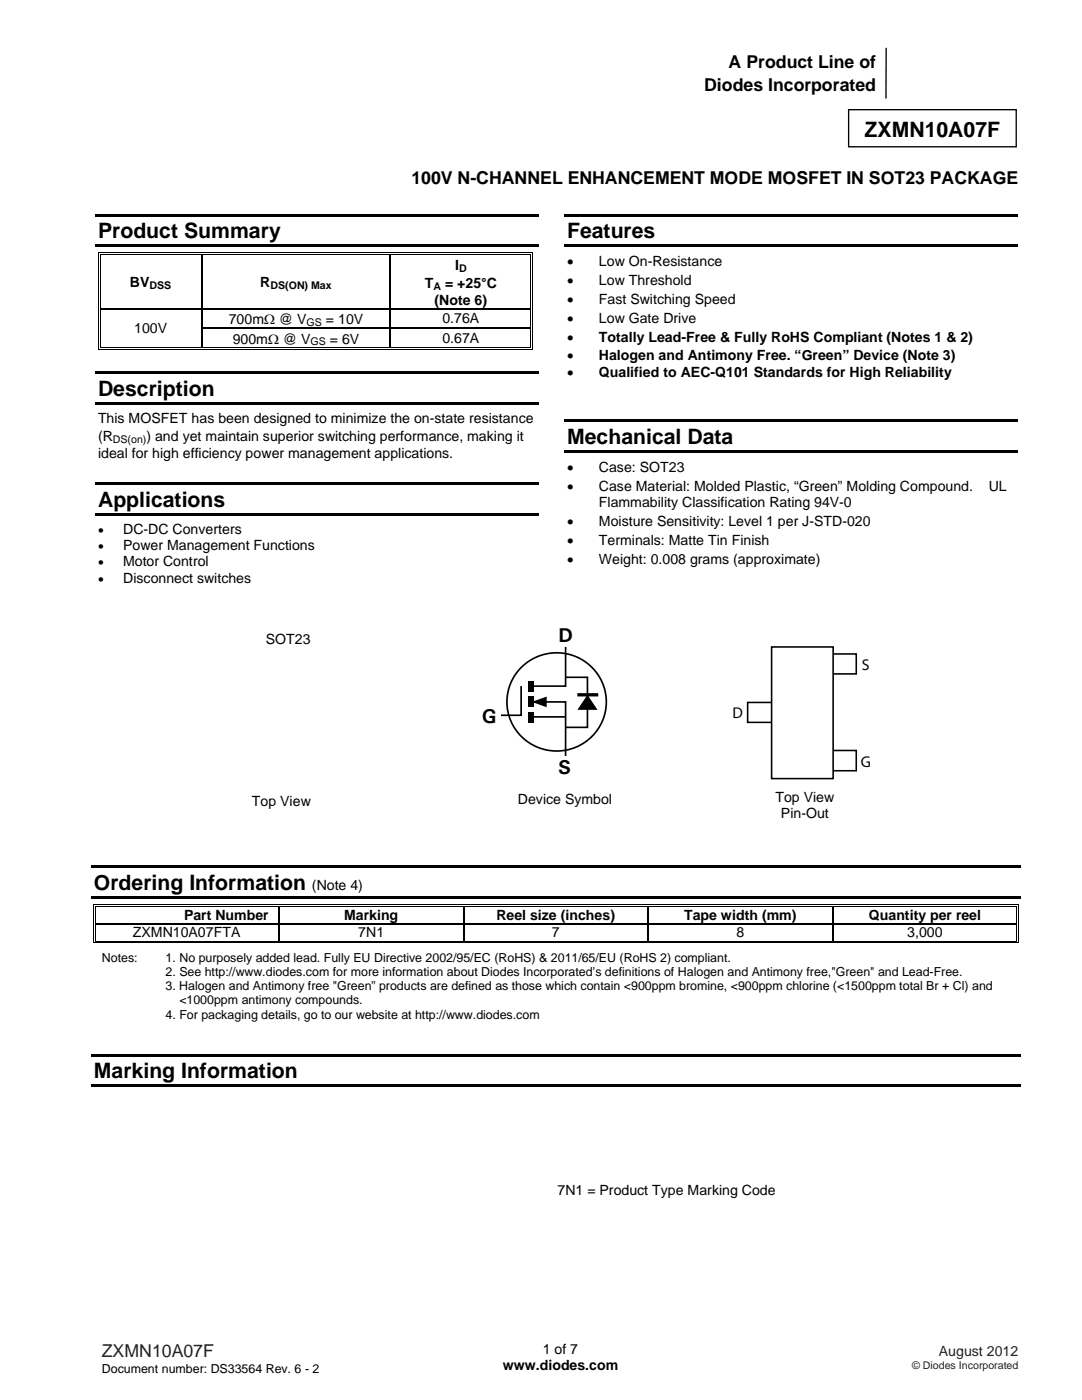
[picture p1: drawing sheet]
<svg xmlns="http://www.w3.org/2000/svg" width="216mm" height="279mm" viewBox="0 0 216 279" stroke-linecap="round" stroke-linejoin="round" font-family="sans-serif">
<defs><g id="words">
<g font-size="4.2">
<text x="172.5" y="27.2">ZXMN10A07F</text>
<text x="19.6" y="47.5">Product Summary</text>
<text x="113.2" y="47.5">Features</text>
<text x="19.6" y="79">Description</text>
<text x="113.2" y="88.6">Mechanical Data</text>
<text x="19.6" y="101.1">Applications</text>
<text x="18.7" y="177.6">Ordering Information</text>
<text x="18.7" y="215.2">Marking Information</text>
</g>
<g font-size="4">
<text x="111.5" y="128.2">D</text>
<text x="96.1" y="144.2">G</text>
<text x="111.4" y="154.5">S</text>
</g>
<g font-size="3.5">
<text x="145.4" y="13.6">A Product Line of</text>
<text x="140.5" y="18.1">Diodes Incorporated</text>
<text x="82.1" y="36.8">100V N-CHANNEL ENHANCEMENT MODE MOSFET IN SOT23 PACKAGE</text>
</g>
<text font-size="3.5" fill="#231f20" x="20.3" y="270.9">ZXMN10A07F</text>
<g font-size="3.1">
<text x="172" y="133.7">S</text>
<text x="146.2" y="143.2">D</text>
<text x="171.8" y="153">G</text>
</g>
<g font-size="2.8">
<text x="90.8" y="53.8">I</text>
<text x="113.2" y="53.1">•</text>
<text x="119.5" y="53.1">Low On-Resistance</text>
<text x="25.9" y="57.3">BV</text>
<text x="51.9" y="57.3">R</text>
<text x="84.8" y="57.5">T</text>
<text x="88.8" y="57.5">= +25°C</text>
<text x="113.2" y="56.9">•</text>
<text x="119.5" y="56.9">Low Threshold</text>
<text x="45.7" y="64.7">700mΩ @ V</text>
<text x="65" y="64.7">= 10V</text>
<text x="86.7" y="60.8">(Note 6)</text>
<text x="88.3" y="64.5">0.76A</text>
<text x="113.2" y="60.7">•</text>
<text x="113.2" y="64.5">•</text>
<text x="119.5" y="60.7">Fast Switching Speed</text>
<text x="119.5" y="64.5">Low Gate Drive</text>
<text x="26.8" y="66.5">100V</text>
<text x="46.4" y="68.6">900mΩ @ V</text>
<text x="65.8" y="68.6">= 6V</text>
<text x="88.3" y="68.4">0.67A</text>
<text x="113.2" y="68.3">•</text>
<text x="113.2" y="71.8">•</text>
<text x="119.5" y="68.3">Totally Lead-Free &amp; Fully RoHS Compliant (Notes 1 &amp; 2)</text>
<text x="119.5" y="71.8">Halogen and Antimony Free. “Green” Device (Note 3)</text>
<text x="113.2" y="75.2">•</text>
<text x="119.5" y="75.2">Qualified to AEC-Q101 Standards for High Reliability</text>
<text x="19.6" y="84.4">This MOSFET has been designed to minimize the on-state resistance</text>
<text x="19.6" y="88">(R</text>
<text x="29.2" y="88">) and yet maintain superior switching performance, making it</text>
<text x="19.6" y="91.3">ideal for high efficiency power management applications.</text>
<text x="113.2" y="94.2">•</text>
<text x="119.5" y="94.2">Case: SOT23</text>
<text x="113.2" y="98">•</text>
<text x="119.5" y="101.2">Flammability Classification Rating 94V-0</text>
<text x="119.5" y="98">Case Material: Molded Plastic, “Green” Molding Compound.</text>
<text x="197.3" y="98">UL</text>
<text x="24.6" y="106.6">DC-DC Converters</text>
<text x="113.2" y="105">•</text>
<text x="119.5" y="105">Moisture Sensitivity: Level 1 per J-STD-020</text>
<text x="24.6" y="109.8">Power Management Functions</text>
<text x="24.6" y="113">Motor Control</text>
<text x="113.2" y="108.8">•</text>
<text x="113.2" y="112.6">•</text>
<text x="119.5" y="108.8">Terminals: Matte Tin Finish</text>
<text x="119.5" y="112.6">Weight: 0.008 grams (approximate)</text>
<text x="24.6" y="116.3">Disconnect switches</text>
<text x="53" y="128.5">SOT23</text>
<text x="50.3" y="160.9">Top View</text>
<text x="103.3" y="160.4">Device Symbol</text>
<text x="154.7" y="160.1">Top View</text>
<text x="155.8" y="163.3">Pin-Out</text>
<text x="62.3" y="177.6">(Note 4)</text>
<text x="36.7" y="183.6">Part Number</text>
<text x="68.7" y="183.6">Marking</text>
<text x="99.1" y="183.6">Reel size (inches)</text>
<text x="136.5" y="183.6">Tape width (mm)</text>
<text x="173.4" y="183.6">Quantity per reel</text>
<text x="26.5" y="187">ZXMN10A07FTA</text>
<text x="71.5" y="187">7N1</text>
<text x="110.1" y="187">7</text>
<text x="147" y="187">8</text>
<text x="181" y="187">3,000</text>
<text x="111.3" y="238.5">7N1 = Product Type Marking Code</text>
<text x="100.3" y="273.5">www.diodes.com</text>
<text x="108.3" y="270.2">1 of 7</text>
</g>
<text font-size="2.8" fill="#231f20" x="187.3" y="270.6">August 2012</text>
<g font-size="2.5">
<text x="19.6" y="106.6">•</text>
<text x="19.6" y="109.8">•</text>
<text x="19.6" y="113">•</text>
<text x="19.6" y="116.3">•</text>
<text x="20.3" y="191.9">Notes:</text>
<text x="33" y="191.9">1. No purposely added lead. Fully EU Directive 2002/95/EC (RoHS) &amp; 2011/65/EU (RoHS 2) compliant.</text>
<text x="33" y="197.6">3. Halogen and Antimony free &quot;Green” products are defined as those which contain &lt;900ppm bromine, &lt;900ppm chlorine (&lt;1500ppm total Br + Cl) and</text>
<text x="33" y="194.8">2. See http://www.diodes.com for more information about Diodes Incorporated’s definitions of Halogen and Antimony free,&quot;Green&quot; and Lead-Free.</text>
<text x="33" y="203.3">4. For packaging details, go to our website at http://www.diodes.com</text>
<text x="35.8" y="200.4">&lt;1000ppm antimony compounds.</text>
<text x="20.3" y="274">Document number: DS33564 Rev. 6 - 2</text>
</g>
<g font-size="2.1">
<text x="29.8" y="57.6">DSS</text>
<text x="54" y="57.6">DS(ON) Max</text>
<text x="86.5" y="57.8">A</text>
<text x="91.6" y="54.2">D</text>
<text x="61.2" y="65">GS</text>
<text x="62" y="68.9">GS</text>
<text x="22.5" y="88.3">DS(on)</text>
</g>
<text font-size="2.1" fill="#231f20" x="182" y="273.2">© Diodes Incorporated</text>
</g></defs>
<path d="M169.3 21.9h33.5v7.4h-33.5z" fill="none" stroke="#000" stroke-width=".26"/>
<g fill="#fff">
<path d="M174 9.8h5.3v5.9h-5.3z"/>
<path d="M174.2 11.1h4.3v5.8h-4.3z"/>
<path d="M178.1 18.8h23.6v2h-23.6z"/>
</g>
<path d="M176.8 9.6v10" fill="none" stroke="#000" stroke-width=".26"/>
<g fill="#000">
<path d="M19 42.7h88.6v.5h-88.6zM19 48.8h88.6v.5h-88.6zM19.6 50.4h.1v.5h-.1zM19.6 50.4h.5v.1h-.5zM19.9 50.7h.2v.2h-.2zM40.2 50.9h.2zM40.2 50.4h.5v.1h-.5zM40.2 50.7h.5v.2h-.5zM77.7 50.9h.3zM77.7 50.4h.5v.1h-.5zM77.7 50.7h.5v.2h-.5zM105.8 50.4h.5v.1h-.5z"/>
<path d="M105.8 50.7h.2v.2h-.2zM106.2 50.4h.1v.5h-.1zM112.6 42.7h90.5v.5h-90.5zM112.6 48.8h90.5v.5h-90.5zM19 74.1h88.6v.5h-88.6zM19.6 61.4h.1v.3h-.1zM19.6 65.4h.1v.2h-.1zM19.6 69.6h.5v.2h-.5zM19.9 61.4h.2v.3h-.2zM19.9 65.4h.2v.2h-.2zM19.9 69.3h.2v.2h-.2zM40.2 61.4h.2v.3h-.2z"/>
<path d="M40.2 65.4h.2v.2h-.2zM40.2 69.3h.5v.2h-.5zM77.7 61.4h.3v.3h-.3zM77.7 65.4h.3v.2h-.3zM77.7 69.3h.5v.2h-.5zM105.8 61.4h.2v.3h-.2zM105.8 65.4h.2v.2h-.2zM105.8 69.6h.5v.2h-.5zM105.8 69.3h.2v.2h-.2zM106.2 61.4h.1v.3h-.1zM106.2 65.4h.1v.2h-.1zM106.2 69.3h.1v.5h-.1z"/>
<path d="M19 80.2h88.6v.6h-88.6zM19 96.2h88.6v.6h-88.6zM112.6 83.7h90.5v.6h-90.5zM112.6 89.8h90.5v.6h-90.5zM19 102.4h88.6v.5h-88.6zM105.5 135.9h1v2.1h-1zM105.5 142.1h1v2h-1zM105.5 139h1v2.1h-1zM18.2 172.7h185.5v.6h-185.5zM18.2 178.8h185.5v.6h-185.5zM18.6 180.4h.2v.6h-.2zM18.6 180.4h.5v.2h-.5z"/>
<path d="M18.6 184.2h.2v.3h-.2zM18.6 188.1h.5v.1h-.5zM18.9 180.8h.2v.2h-.2zM18.9 180.8h.2v.1h-.2zM18.9 184.2h.2v.3h-.2zM18.9 187.7h.2v.2h-.2zM55.6 180.9l.2 .1zM55.6 180.4h.5v.2h-.5zM55.6 180.8h.5v.1h-.5zM55.6 184.2h.2v.3h-.2zM55.6 187.7h.5v.2h-.5zM92.4 180.9l.2 .1z"/>
<path d="M92.4 180.4h.5v.2h-.5zM92.4 180.8h.5v.1h-.5zM92.4 184.2h.2v.3h-.2zM92.4 187.7h.5v.2h-.5zM129.2 180.9l.3 .1zM129.2 180.4h.5v.2h-.5zM129.2 180.8h.5v.1h-.5zM129.2 184.2h.3v.3h-.3zM129.2 187.7h.5v.2h-.5zM166.1 180.9l.2 .1zM166.1 180.4h.5v.2h-.5zM166.1 180.8h.5v.1h-.5z"/>
<path d="M166.1 184.2h.2v.3h-.2zM166.1 187.7h.5v.2h-.5zM202.8 180.4h.5v.2h-.5zM202.8 180.8h.1v.2h-.1zM202.8 180.8h.1v.1h-.1zM202.8 184.2h.1v.3h-.1zM202.8 188.1h.5v.1h-.5zM202.8 187.7h.1v.2h-.1zM203.1 180.4h.2v.6h-.2zM203.1 184.2h.2v.3h-.2zM203.1 187.7h.2v.5h-.2zM18.2 210.3h185.5v.6h-185.5z"/>
<path d="M18.2 216.4h185.5v.6h-185.5z"/>
</g>
<g fill="none" stroke="#000" stroke-width=".2">
<path d="M19.7 50.9v10.5M20 50.9v10.5M20.1 50.5h20.1M20.1 50.8h20.1M40.7 50.5h37M40.7 50.8h37M78.2 50.5h27.6M78.2 50.8h27.6M105.9 50.9v10.5M106.3 50.9v10.5M19.7 61.7v3.7M19.7 65.6v4.2"/>
<path d="M20 61.7v3.7M20 65.6v3.7M20.1 69.7h85.7M20.1 69.4h20.1M40.7 69.4h37M78.2 69.4h27.6M105.9 61.7v3.7M105.9 65.6v3.7M106.3 61.7v3.7M106.3 65.6v3.7M18.7 181v3.2M18.7 184.5v3.7"/>
<path d="M19 181v3.2M19 184.5v3.2M19.1 180.5h36.5M19.1 180.8h36.5M19.1 188.2h183.7M19.1 187.8h36.5M56.1 180.5h36.3M56.1 180.8h36.3M56.1 187.8h36.3M92.9 180.5h36.3M92.9 180.8h36.3M92.9 187.8h36.3"/>
<path d="M129.7 180.5h36.4M129.7 180.8h36.4M129.7 187.8h36.4M166.6 180.5h36.2M166.6 180.8h36.2M166.6 187.8h36.2M202.8 181v3.2M202.8 184.5v3.2M203.2 181v3.2M203.2 184.5v3.2"/>
</g>
<g fill="none" stroke="#000" stroke-width=".25">
<path d="M40.3 50.9v10.5M77.8 50.9v10.5M20.1 61.6h20.1M40.3 61.7v3.7M40.3 65.6v3.7M40.4 61.6h37.3M40.4 65.5h37.3M77.8 61.7v3.7M77.8 65.6v3.7M78 61.6h27.8M78 65.5h27.8M19.1 184.3h36.5"/>
<path d="M55.7 181v3.2M55.7 184.5v3.2M55.8 184.3h36.6M92.5 181v3.2M92.5 184.5v3.2M92.6 184.3h36.6M129.3 181v3.2M129.3 184.5v3.2M129.5 184.3h36.6M166.2 181v3.2M166.2 184.5v3.2M166.3 184.3h36.5"/>
</g>
<path d="M103.7 133.6a9.9 9.9 0 0 1 14.2-.7 9.9 9.9 0 0 1 0 14.3 9.9 9.9 0 0 1-14.2-.6 9.7 9.7 0 0 1 0-13zM104 136.9v5.8h-4M112.9 135.2h4.3v10h-4.3M112.9 129.1v7.8h-6.9M106 143.1h6.9M106.2 140.1h6.7v10.8" fill="none" stroke="#000" stroke-width=".33"/>
<path d="M117.2 138.7l2 3h-4z" fill="#000"/>
<path d="M115.2 138.7h4.2" fill="none" stroke="#000" stroke-width=".67" stroke-linecap="butt"/>
<path d="M106.6 140.1l2.3-.8v1.6z" fill="#000" stroke="#000" stroke-width=".33"/>
<g fill="#fff" stroke="#000" stroke-width=".31">
<path d="M165.9 130.5h5v4h-5z"/>
<path d="M165.9 149.8h5v4h-5z"/>
<path d="M149.2 140.2h5.1v4h-5.1z"/>
</g>
<path d="M154 129.1h12.2v26.3h-12.2z" fill="#fff"/>
<path d="M154 129.1h12.2v26.3h-12.2z" fill="none" stroke="#000" stroke-width=".31"/>
<use href="#words"/>
</svg>
